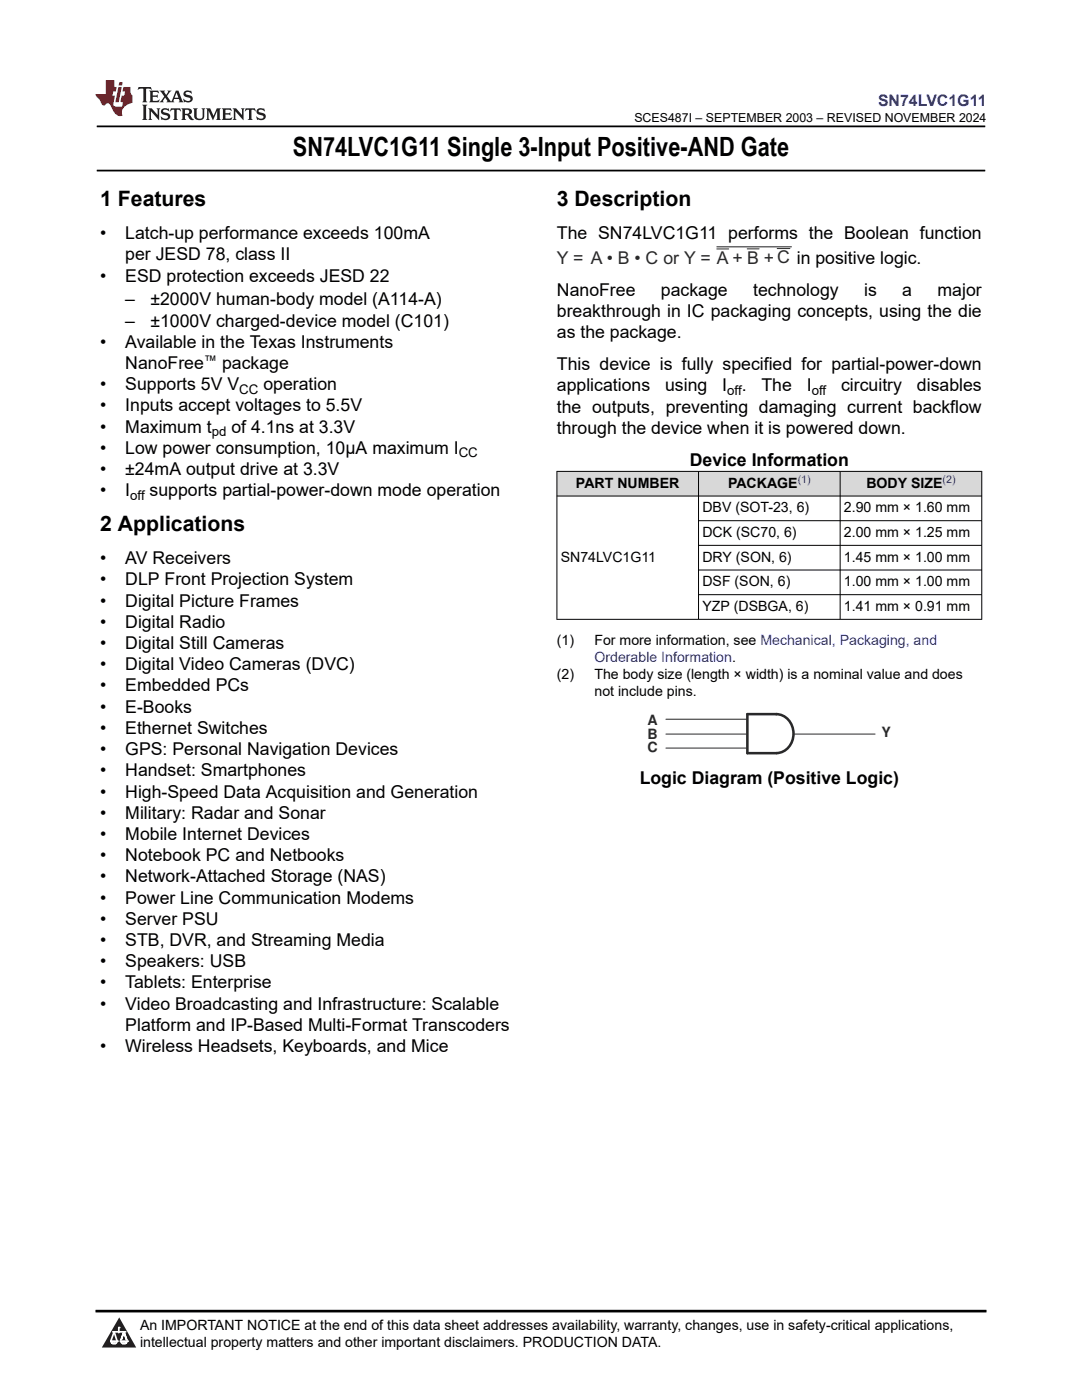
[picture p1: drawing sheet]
<svg xmlns="http://www.w3.org/2000/svg" width="216mm" height="279mm" viewBox="0 0 216 279" stroke-linecap="round" stroke-linejoin="round" font-family="sans-serif">
<defs><g id="words">
<text font-size="5.3" x="58.4" y="31.2">SN74LVC1G11 Single 3-Input Positive-AND Gate</text>
<g font-size="4.2">
<text x="20" y="41.2">1 Features</text>
<text x="111.1" y="41.2">3 Description</text>
<text x="20" y="106">2 Applications</text>
</g>
<g font-size="3.5">
<text x="20" y="47.7">•</text>
<text x="25" y="47.7">Latch-up performance exceeds 100mA</text>
<text x="111.1" y="47.7">The SN74LVC1G11 performs the Boolean function</text>
<text x="25" y="52">per JESD 78, class II</text>
<text x="20" y="56.2">•</text>
<text x="25" y="56.2">ESD protection exceeds JESD 22</text>
<text x="111.1" y="59">NanoFree</text>
<text x="131.9" y="59">package</text>
<text x="150.3" y="59">technology</text>
<text x="172.4" y="59">is</text>
<text x="180" y="59">a</text>
<text x="187.1" y="59">major</text>
<text x="25" y="61">–</text>
<text x="25" y="65.2">–</text>
<text x="30" y="61">±2000V human-body model (A114-A)</text>
<text x="30" y="65.2">±1000V charged-device model (C101)</text>
<text x="111.1" y="63.3">breakthrough in IC packaging concepts, using the die</text>
<text x="20" y="69.4">•</text>
<text x="25" y="69.4">Available in the Texas Instruments</text>
<text x="111.1" y="67.5">as the package.</text>
<text x="20" y="77.9">•</text>
<text x="25" y="77.9">Supports 5V V</text>
<text x="25" y="73.7">NanoFree</text>
<text x="44.3" y="73.7">package</text>
<text x="52.6" y="77.9">operation</text>
<text x="111.1" y="73.9">This device is fully specified for partial-power-down</text>
<text x="20" y="82.1">•</text>
<text x="25" y="82.1">Inputs accept voltages to 5.5V</text>
<text x="111.1" y="78.1">applications</text>
<text x="111.1" y="82.3">the outputs, preventing damaging current backflow</text>
<text x="132.7" y="78.1">using</text>
<text x="144.1" y="78.1">I</text>
<text x="148" y="78.1">.</text>
<text x="152" y="78.1">The</text>
<text x="161" y="78.1">I</text>
<text x="167.8" y="78.1">circuitry</text>
<text x="183" y="78.1">disables</text>
<text x="20" y="86.4">•</text>
<text x="25" y="86.4">Maximum t</text>
<text x="46.2" y="86.4">of 4.1ns at 3.3V</text>
<text x="111.1" y="86.6">through the device when it is powered down.</text>
<text x="20" y="90.6">•</text>
<text x="20" y="94.8">•</text>
<text x="25" y="94.8">±24mA output drive at 3.3V</text>
<text x="25" y="90.6">Low power consumption, 10μA maximum I</text>
<text x="137.6" y="92.9">Device Information</text>
<text x="20" y="99.1">•</text>
<text x="25" y="99.1">I</text>
<text x="29.9" y="99.1">supports partial-power-down mode operation</text>
<text x="20" y="112.6">•</text>
<text x="25" y="112.6">AV Receivers</text>
<text x="20" y="116.8">•</text>
<text x="25" y="116.8">DLP Front Projection System</text>
<text x="20" y="121.1">•</text>
<text x="20" y="125.3">•</text>
<text x="25" y="121.1">Digital Picture Frames</text>
<text x="25" y="125.3">Digital Radio</text>
<text x="20" y="129.5">•</text>
<text x="25" y="129.5">Digital Still Cameras</text>
<text x="20" y="133.8">•</text>
<text x="20" y="138">•</text>
<text x="25" y="133.8">Digital Video Cameras (DVC)</text>
<text x="25" y="138">Embedded PCs</text>
<text x="20" y="142.2">•</text>
<text x="25" y="142.2">E-Books</text>
<text x="20" y="146.5">•</text>
<text x="25" y="146.5">Ethernet Switches</text>
<text x="20" y="150.7">•</text>
<text x="20" y="154.9">•</text>
<text x="25" y="150.7">GPS: Personal Navigation Devices</text>
<text x="25" y="154.9">Handset: Smartphones</text>
<text x="20" y="159.2">•</text>
<text x="25" y="159.2">High-Speed Data Acquisition and Generation</text>
<text x="127.6" y="156.6">Logic Diagram (Positive Logic)</text>
<text x="20" y="163.4">•</text>
<text x="20" y="167.6">•</text>
<text x="25" y="163.4">Military: Radar and Sonar</text>
<text x="25" y="167.6">Mobile Internet Devices</text>
<text x="20" y="171.9">•</text>
<text x="25" y="171.9">Notebook PC and Netbooks</text>
<text x="20" y="176.1">•</text>
<text x="25" y="176.1">Network-Attached Storage (NAS)</text>
<text x="20" y="180.3">•</text>
<text x="20" y="184.6">•</text>
<text x="25" y="180.3">Power Line Communication Modems</text>
<text x="25" y="184.6">Server PSU</text>
<text x="20" y="188.8">•</text>
<text x="25" y="188.8">STB, DVR, and Streaming Media</text>
<text x="20" y="193">•</text>
<text x="20" y="197.3">•</text>
<text x="25" y="193">Speakers: USB</text>
<text x="25" y="197.3">Tablets: Enterprise</text>
<text x="20" y="201.5">•</text>
<text x="25" y="201.5">Video Broadcasting and Infrastructure: Scalable</text>
<text x="20" y="210">•</text>
<text x="25" y="205.7">Platform and IP-Based Multi-Format Transcoders</text>
<text x="25" y="210">Wireless Headsets, Keyboards, and Mice</text>
</g>
<text font-size="3.5" fill="#2b292a" x="111.1" y="52.6">Y = A • B • C or Y = A + B +C in positive logic.</text>
<text font-size="3.2" fill="#00f" x="175.2" y="21.1">SN74LVC1G11</text>
<g font-size="2.8">
<text x="114.9" y="97.3">PART NUMBER</text>
<text x="145.3" y="97.3">PACKAGE</text>
<text x="172.9" y="97.3">BODY SIZE</text>
<text x="140.2" y="102.3">DBV (SOT-23, 6)</text>
<text x="140.2" y="107.2">DCK (SC70, 6)</text>
<text x="168.4" y="102.3">2.90 mm × 1.60 mm</text>
<text x="168.4" y="107.2">2.00 mm × 1.25 mm</text>
<text x="111.9" y="112.1">SN74LVC1G11</text>
<text x="140.2" y="112.1">DRY (SON, 6)</text>
<text x="168.4" y="112.1">1.45 mm × 1.00 mm</text>
<text x="140.2" y="117">DSF (SON, 6)</text>
<text x="168.4" y="117">1.00 mm × 1.00 mm</text>
<text x="140.2" y="122">YZP (DSBGA, 6)</text>
<text x="168.4" y="122">1.41 mm × 0.91 mm</text>
<text x="111.1" y="128.8">(1)</text>
<text x="118.6" y="128.8">For more information, see Mechanical, Packaging, and</text>
<text x="111.1" y="135.5">(2)</text>
<text x="118.6" y="135.5">The body size (length × width) is a nominal value and does</text>
<text x="118.6" y="138.9">not include pins.</text>
<text x="27.9" y="265.5">An IMPORTANT NOTICE at the end of this data sheet addresses availability, warranty, changes, use in safety-critical applications,</text>
<text x="27.9" y="268.9">intellectual property matters and other important disclaimers. PRODUCTION DATA.</text>
</g>
<text font-size="2.8" fill="#00f" x="118.6" y="132.1">Orderable Information.</text>
<g font-size="2.8" fill="#2b292a">
<text x="129.2" y="144.6">A</text>
<text x="129.2" y="147.5">B</text>
<text x="175.9" y="147.2">Y</text>
<text x="129.2" y="150.1">C</text>
</g>
<g font-size="2.6">
<text x="40.7" y="72.8">™</text>
<text x="47.7" y="78.6">CC</text>
<text x="145.1" y="78.8">off</text>
<text x="162" y="78.8">off</text>
<text x="42.2" y="87.1">pd</text>
<text x="91.5" y="91.3">CC</text>
<text x="26" y="99.8">off</text>
</g>
<text font-size="2.5" x="126.6" y="24.3">SCES487I – SEPTEMBER 2003 – REVISED NOVEMBER 2024</text>
<g font-size="2.1" fill="#00f">
<text x="159.2" y="96.4">(1)</text>
<text x="188.1" y="96.4">(2)</text>
</g>
</g></defs>
<path d="M19.3 25.2h177.3M19.3 34h177.3" fill="none" stroke="#000" stroke-width=".35"/>
<path d="M143 49.3h14.9M143 49.7h2.4M149.1 49.7h2.4M155.1 49.6h2.5" fill="none" stroke="#2b292a" stroke-width=".2"/>
<g fill="#d8d8d8">
<path d="M111.1 94.1h84.8v4.9h-84.8z" fill-rule="evenodd"/>
<path d="M111.2 94.1h28.1v4.8h-28.1z" fill-rule="evenodd"/>
<path d="M139.4 94.1h28.2v4.8h-28.2z" fill-rule="evenodd"/>
<path d="M167.7 94.1h28.1v4.8h-28.1z" fill-rule="evenodd"/>
</g>
<path d="M111.1 94.1h84.9M111.1 99h84.9M111.1 94v29.7M139.4 94v29.7M167.6 94v29.7M195.9 94v29.7M139.4 103.9h56.6M139.4 108.8h56.6M139.4 113.8h56.6M139.4 118.7h56.6M196 123.6h-84.9" fill="none" stroke="#000" stroke-width=".2"/>
<path d="M154.9 142.5a4 4 0 0 1 3.3 2.9 4 4 0 0 1-1.3 4.2l-1.2 .6-.7 .1h-5.9v-7.8h5.9" fill="none" stroke="#2b292a" stroke-width=".51"/>
<path d="M132.9 149.3h16.1M132.9 143.5h16.1M132.9 146.5h16.1M158.4 146.5h16.2" fill="none" stroke="#2b292a" stroke-width=".2"/>
<path d="M0 0h215.9v23.8h-215.9z" fill-rule="evenodd" fill="#fff"/>
<path d="M27.7 17.4l-.2 .6 .5-.3h.6v.2v2.1l-.2 .4h1l-.2-.4v-2.1v-.2h.5l.5 .3-.1-.6zM29.8 18.1l.2 .4v1.5l-.2 .4h1.9l.1-.6a1.08 1.08 0 0 1-1.3 .2v-.7h.6l.4 .2v-.6l-.4 .2h-.6v-.6l.2-.1a1 1 0 0 1 1 .2l-.1-.5zM31.8 18.1l1 1.1-1 1.2h.9l-.2-.2 .4-.7 .5 .7-.2 .2h1.6l-.2-.2 .1-.4h1l.1 .4-.1 .2h.9l-.2-.3-.8-2h-.5l-1 2.2-.8-1.1 .9-1.1h-.8l.2 .2-.5 .7-.3-.7 .1-.2zM35.2 18.5l.4 1h-.8zM36.8 18.2a.65 .65 0 0 0-.2 .8 .65 .65 0 0 0 .6 .4l.7 .2 .1 .2a.79 .79 0 0 1-.7 .4 .79 .79 0 0 1-.7-.5l.1 .7 .2-.1a.93 .93 0 0 0 1.1 .1 .93 .93 0 0 0 .4-1 1.46 1.46 0 0 0-1.2-.6l-.1-.3a1.09 1.09 0 0 1 1.2 .2l-.2-.6-.1 .1-.6-.2zM28.4 20.9l.2 .4v2.3l-.2 .3h1l-.2-.3v-2.3l.2-.4zM29.6 21.6l.2 .4v1.6l-.2 .3h.8l-.3-.3v-1.4l1.7 1.8v-2l.2-.4h-.8l.2 .2 .1 1.1-1.2-1.3zM32.3 21.8a.65 .65 0 0 0-.2 .7 .65 .65 0 0 0 .7 .4l.6 .2 .1 .2a.79 .79 0 0 1-.7 .4 .79 .79 0 0 1-.7-.5l.1 .7 .2-.1a.93 .93 0 0 0 1.1 .1 .93 .93 0 0 0 .4-.9 1.46 1.46 0 0 0-1.2-.6l-.1-.4a1.09 1.09 0 0 1 1.2 .2l-.2-.6-.1 .1-.6-.1zM34.1 21.6l-.1 .7a.63 .63 0 0 1 .7-.4l.1 1.7-.3 .3h1l-.2-.3v-1.7a.66 .66 0 0 1 .8 .4l-.1-.7zM36.2 21.6l.2 .4v1.6l-.2 .3h.9l-.2-.2v-.7h.5l.1 .2a.79 .79 0 0 0 1.2 .6l-1-.9a.61 .61 0 0 0 .6-.6 .61 .61 0 0 0-.5-.6zM36.9 21.9h.2a.47 .47 0 0 1 .5 .1 .47 .47 0 0 1 .1 .5l-.2 .2h-.6zM38.5 21.6l.2 .2a2.27 2.27 0 0 0 .4 2 1.04 1.04 0 0 0 1.7-.7v-1.3l.2-.2h-.8l.2 .4v1.1a.6 .6 0 0 1-.6 .6 .6 .6 0 0 1-.6-.6v-1.1l.3-.4zM41.1 21.6l.2 .4v1.6l-.2 .3h.7l-.2-.3v-1.5l.9 1.9 .8-1.9v1.5l-.2 .3h1l-.3-.3v-1.6l.3-.4h-.8l-.7 1.5-.7-1.5zM44.3 21.6l.2 .4v1.6l-.2 .3h1.9l.1-.5a1.09 1.09 0 0 1-1.3 .1v-.6h.6l.4 .1v-.6l-.4 .2h-.6v-.6l.2-.1a1.01 1.01 0 0 1 1 .3l-.1-.6zM46.4 21.6l.3 .4v1.6l-.3 .3h.8l-.2-.3v-1.4l1.6 1.8v-2l.2-.4h-.7l.2 .2v1.1l-1.2-1.3zM49 21.6l-.1 .7a.63 .63 0 0 1 .8-.4v1.7l-.3 .3h1l-.2-.3v-1.7a.66 .66 0 0 1 .8 .4l-.1-.7zM51.4 21.8a.65 .65 0 0 0-.2 .7 .65 .65 0 0 0 .6 .4l.6 .2 .2 .2a.79 .79 0 0 1-.8 .4 .79 .79 0 0 1-.6-.5l.1 .7 .2-.1a.93 .93 0 0 0 1 .1 .93 .93 0 0 0 .5-.9 1.46 1.46 0 0 0-1.3-.6l-.1-.4a1.09 1.09 0 0 1 1.3 .2l-.2-.6-.2 .1-.5-.1z" fill="#231f20"/>
<path d="M21.1 16v2.8h-2.1l.1 .3 .9 1a.95 .95 0 0 0 .9 .9 .59 .59 0 0 1 .6-.4 .59 .59 0 0 1 .5 .4l.4 .8a1.59 1.59 0 0 0 2.1 1.3 1.61 1.61 0 0 1 1-2.2l1-.4-.1-1.5a1.59 1.59 0 0 1-.4-1.6h-1.4l-.2 .9h.5l-.1 .8h-.5l-.2 1v.2l.4 .1-.2 .9h-.6a.73 .73 0 0 1-1.1-.7l.3-1.5h-.5l.2-.8h.5l.2-.9h-.5v-1.4zM23.6 17.4l-.6 3h.7l.6-3zM23.8 16.4l-.1 .7h.7l.1-.7z" fill="#ed1c24"/>
<path d="M0 261.4h215.9v18h-215.9z" fill-rule="evenodd" fill="#fff"/>
<path d="M23.8 262.9l3.4 6h-6.9z" fill="#231f20"/>
<path d="M22.1 267.7h1.3l-.4 .5h-.3a.55 .55 0 0 1-.6-.5z" fill-rule="evenodd" fill="#fff"/>
<path d="M22.1 267.7h1.3l-.4 .5h-.3a.55 .55 0 0 1-.6-.5z" fill="none" stroke="#231f20" stroke-width=".34"/>
<path d="M22.1 267.7h1.3l-.4 .5h-.5zM23.7 265.9h.1M23.7 264.9v1z" fill="none" stroke="#fff" stroke-width=".34"/>
<circle cx="23.7" cy="264.9" r=".17" fill="#fff"/>
<path d="M22.6 265.8h.1M22.6 265.8h2.3z" fill="none" stroke="#fff" stroke-width=".34"/>
<circle cx="24.9" cy="265.8" r=".17" fill="#fff"/>
<path d="M24 267.7h.1" fill="none" stroke="#fff" stroke-width=".34"/>
<path d="M24.7 265.8l-.7 1.9z" fill="#fff"/>
<path d="M24.7 265.8l-.7 1.9z" fill="none" stroke="#fff" stroke-width=".34"/>
<path d="M24.7 265.8l.7 1.9z" fill="#fff"/>
<path d="M24.7 265.8l.7 1.9zM25.3 267.7h.1" fill="none" stroke="#fff" stroke-width=".34"/>
<circle cx="22.1" cy="267.7" r=".17" fill="#fff"/>
<path d="M22.8 265.8l-.7 1.9zM22.8 265.8l.6 1.9z" fill="none" stroke="#fff" stroke-width=".34"/>
<circle cx="23.4" cy="267.7" r=".17" fill="#fff"/>
<path d="M24.1 267.7h1.3a.65 .65 0 0 1-.6 .5 .65 .65 0 0 1-.7-.5z" fill-rule="evenodd" fill="#fff"/>
<path d="M24.1 267.7h1.3a.65 .65 0 0 1-.6 .5 .65 .65 0 0 1-.7-.5z" fill="none" stroke="#231f20" stroke-width=".34"/>
<path d="M24 267.7h.1M24.1 267.7h1.3l-.4 .5h-.5z" fill="none" stroke="#fff" stroke-width=".34"/>
<circle cx="25.4" cy="267.7" r=".17" fill="#fff"/>
<path d="M19 261.7h177.8" fill="none" stroke="#000" stroke-width=".53"/>
<use href="#words"/>
</svg>
